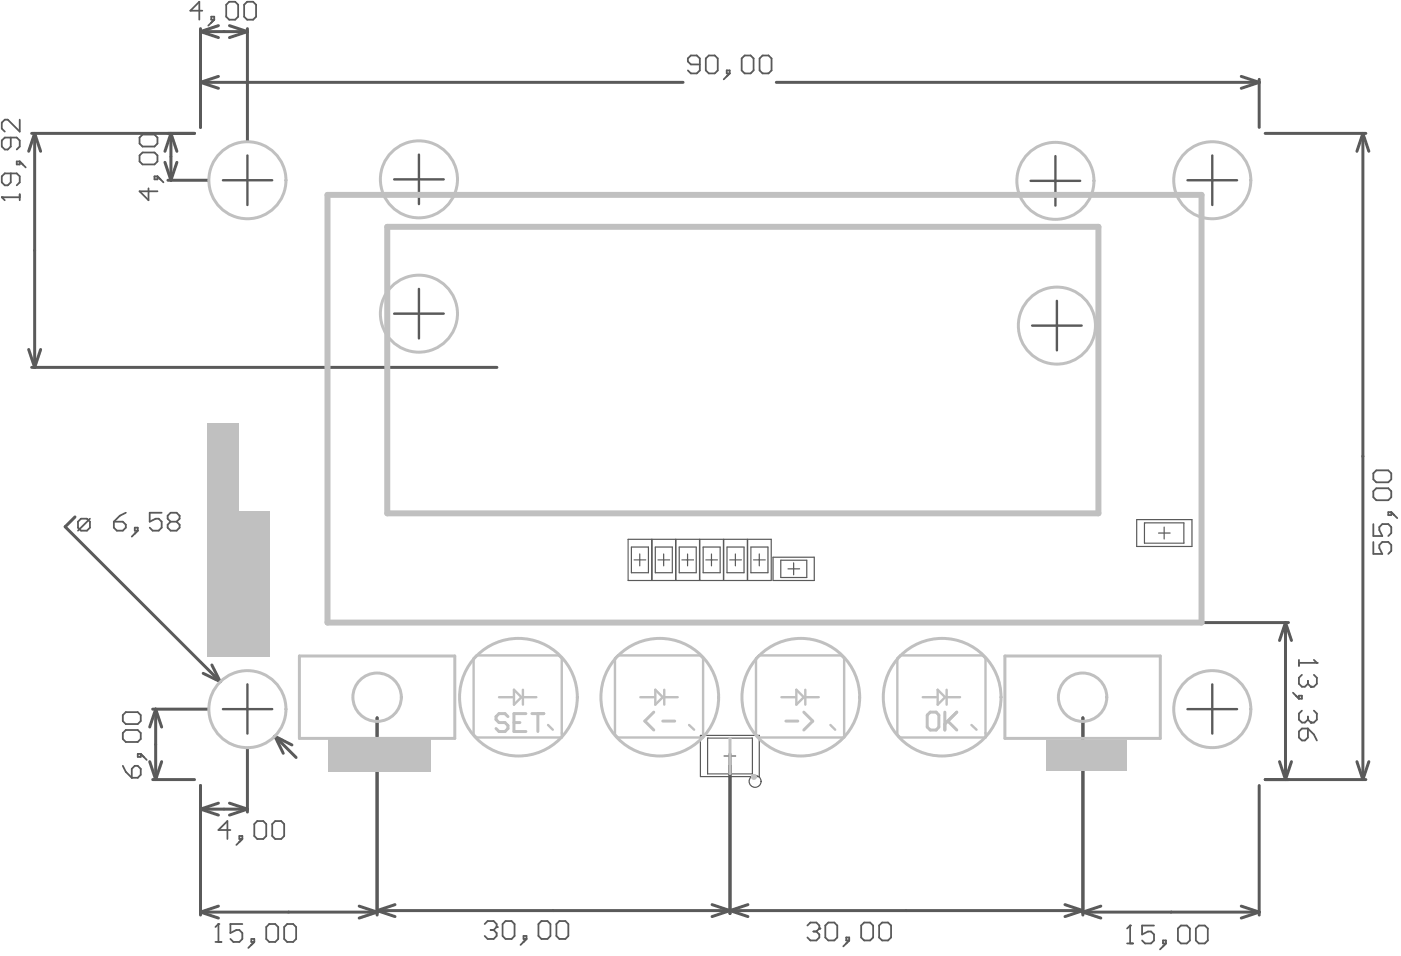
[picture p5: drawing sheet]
<svg xmlns="http://www.w3.org/2000/svg" width="198mm" height="135mm" viewBox="0 0 198 135" stroke-linecap="round" stroke-linejoin="round" font-family="sans-serif">
<g fill="none" stroke="#5a5a5a" stroke-width=".17">
<path d="M88.7 76.2h3.4v5.8h-3.4zM89.2 77.3h2.4v3.6h-2.4zM89.6 79.1h1.6M90.4 78.3v1.7M92.1 76.2h3.3v5.8h-3.3zM92.6 77.3h2.4v3.6h-2.4zM92.9 79.1h1.7M93.8 78.3v1.7M95.5 76.2h3.3v5.8h-3.3zM95.9 77.3h2.5v3.6h-2.5zM96.3 79.1h1.7M97.1 78.3v1.7"/>
<path d="M98.9 76.2h3.3v5.8h-3.3zM99.3 77.3h2.4v3.6h-2.4zM99.7 79.1h1.6M100.5 78.3v1.7M102.2 76.2h3.4v5.8h-3.4zM102.7 77.3h2.4v3.6h-2.4zM103.1 79.1h1.6M103.9 78.3v1.7M105.6 76.2h3.3v5.8h-3.3zM106.1 77.3h2.4v3.6h-2.4zM106.5 79.1h1.6M107.3 78.3v1.7"/>
<path d="M109.2 78.8h5.8v3.2h-5.8zM110.3 79.2h3.7v2.4h-3.7zM112.1 79.6v1.6M160.6 73.4h7.8v3.8h-7.8zM161.7 73.9h5.5v2.9h-5.5zM163.7 75.3h1.6M164.5 74.5v1.7M111.3 80.4h1.7M98.9 103.9h8.4v5.9h-8.4zM100 104.3h6.3v5.1h-6.3zM102.3 106.8h1.6M103.1 106v1.7"/>
<circle cx="106.7" cy="110.4" r=".84"/>
</g>
<g fill="none" stroke="#5a5a5a" stroke-width=".42">
<path d="M4.5 18.9h23M4.9 18.9l.8 2.5M4.9 18.9l-.8 2.5M4.9 18.9v33M24.1 18.9l.9 2.5M24.1 18.9v6.6M24.1 18.9l-.8 2.5M28.3 4v14M28.3 11.6l2.6 .9M28.3 4.5l2.6 .8M28.3 4.5h6.7M28.3 11.6h68.2"/>
<path d="M30.9 10.8l-2.6 .8M30.9 3.6l-2.6 .9M32.4 3.6l2.6 .9M35 4v15.9M35 4.5l-2.6 .8M109.7 11.6h68.2M175.3 10.8l2.6 .8M177.9 11.2v6.8M177.9 11.6l-2.6 .9M178.7 18.9h14.2M192.5 18.9l.9 2.5M192.5 18.9l-.8 2.5"/>
<path d="M192.5 18.9v91.3M23.3 22.9l.8 2.6M23.7 25.5h5.7M25 22.9l-.9 2.6M4.1 49.4l.8 2.5M4.5 51.9h65.7M5.7 49.4l-.8 2.5M10.6 73.1l-1.4 1.4 21.9 21.8M28.7 95.2l2.4 1.1M29.9 94l1.2 2.3M118.1 88h63.9M181.6 88l-.9 2.5"/>
<path d="M181.6 88v22.2M181.6 88l.8 2.5M21.1 107.6l.9 2.6M21.6 110.2h5.9M21.6 100.2h7.8M22 100.2v10M22 100.2l.8 2.6M22 100.2l-.9 2.6M22.8 107.6l-.8 2.6M28.3 111v18.3M28.3 114.4h6.7M28.3 114.4l2.6 .8"/>
<path d="M30.9 113.5l-2.6 .9M32.4 113.5l2.6 .9M35 105.8v9M35 114.4l-2.6 .8M38.8 104.1l1.2 2.4M38.8 104.1l2.4 1.2M38.8 104.1l3 3M53.3 101.4v27.9M103.1 106.6v22.5M153 101.4v27.9M177.9 111v18.3M178.7 110.2h14.2"/>
<path d="M180.7 107.6l.9 2.6M182.4 107.6l-.8 2.6M191.7 107.6l.8 2.6M193.4 107.6l-.9 2.6M28.3 128.9l2.6 .9M28.3 128.9h25M30.9 128.1l-2.6 .8M50.7 128.1l2.6 .8M53.3 128.9l-2.6 .9M53.3 128.7l2.5 .8M53.3 128.7h99.7M55.8 127.9l-2.5 .8"/>
<path d="M100.6 127.9l5.1 1.6M105.7 127.9l-5.1 1.6M150.4 127.9l2.6 .8M153 128.9l2.5 .9M153 128.7l-2.6 .8M153 128.9h24.9M155.5 128.1l-2.5 .8M175.3 128.1l2.6 .8M177.9 128.9l-2.6 .9"/>
</g>
<g fill="none" stroke="#5a5a5a" stroke-width=".34">
<path d="M31.5 25.5h7M35 22v7M55.7 25.3h7M59.2 21.8v7M145.6 25.6h7M149.1 22.1v7M167.7 25.5h7.1M171.2 22v7M55.7 44.3h7M59.2 40.8v7M145.8 46h7M149.3 42.5v7"/>
<path d="M35 96.7v7M171.2 96.7v7M31.5 100.2h7M167.7 100.2h7.1"/>
</g>
<g fill="none" stroke="#5a5a5a" stroke-width=".25">
<path d="M1.5 19.4v1.3l-.4 .4h-.4l-.4-.4v-.8l.4-.5h1.7l.4 .5v.8l-.4 .4M2.8 16.9v1.7l-1.7-1.7h-.4l-.4 .4v.9l.4 .4M19.7 19.4l.4-.4h1.7l.4 .4v.9l-.4 .4h-1.7l-.4-.4zM28.6 1.5h-1.7l1.3-1.3v2.6M29.8 2.4h.5v.4h-.5zM30.3 2.8l-.9 .8M32 .7l.4-.5h.8l.4 .5v1.7l-.4 .4h-.8l-.4-.4zM34.5 .7l.4-.5h.9l.4 .5v1.7l-.4 .4h-.9l-.4-.4zM98.9 9.1h-1.3l-.4-.4v-.4l.4-.5h.8l.5 .5v1.7l-.5 .4h-.8l-.4-.4M99.7 8.3l.4-.5h.9l.4 .5v1.7l-.4 .4h-.9l-.4-.4zM102.7 10h.4v.4h-.4zM103.1 10.4l-.9 .8"/>
<path d="M104.8 8.3l.4-.5h.8l.5 .5v1.7l-.5 .4h-.8l-.4-.4zM107.3 8.3l.4-.5h.9l.4 .5v1.7l-.4 .4h-.9l-.4-.4zM.3 27.9h.1M.3 27.9h2.5M.3 27.9l.4 .4M1.5 24.5v1.3l-.4 .4h-.4l-.4-.4v-.9l.4-.4h1.7l.4 .4v.9l-.4 .4M2.4 22.8h.4v.4h-.4zM2.8 27.5v.8M2.8 22.8l.8 .9M19.7 22l.4-.4h1.7l.4 .4v.8l-.4 .4h-1.7l-.4-.4zM21 26.6v1.7l-1.3-1.3h2.5M21.8 24.9h.4v.4h-.4z"/>
<path d="M22.2 24.9l.9 .9M11 73.7l.4-.4h.9l.4 .4v.9l-.4 .4h-.9l-.4-.4zM12.7 73.3l-1.7 1.7M16.1 73.7h1.2l.5 .5v.4l-.5 .4h-.8l-.4-.4zM17.8 72.5l-.9 .4-.8 .8M19 74.6h.5v.4h-.5zM19.5 75l-.9 .8M22.8 72.5h-1.7v1.2l.9-.4h.4l.4 .4v.9l-.4 .4h-.8l-.5-.4M24.1 73.7l-.4 .5v.4l.4 .4h.8l.5-.4v-.4l-.5-.5M24.1 73.7h.8M24.1 73.7l-.4-.4v-.4l.4-.4h.8l.5 .4v.4l-.5 .4M194 66.9l.4-.4h1.7l.4 .4v.8l-.4 .5h-1.7l-.4-.5z"/>
<path d="M194 69.4l.4-.4h1.7l.4 .4v.9l-.4 .4h-1.7l-.4-.4zM194 74.1v1.7h1.3l-.5-.9v-.4l.5-.4h.8l.4 .4v.8l-.4 .5M194 76.6v1.7h1.3l-.5-.9v-.4l.5-.4h.8l.4 .4v.9l-.4 .4M196.1 72.4h.4v.4h-.4zM196.5 72.4l.9 .8M182.6 97.9l.9 .8M183.5 93.3v.8M183.5 98.3h.4v.4h-.4zM183.5 93.7h2.5M183.9 95.4l-.4 .4v.8l.4 .5h.4l.5-.5M184.8 96.6l.4 .5M184.8 96.2v.4"/>
<path d="M185.2 97.1h.1M185.6 93.3l.4 .4M185.6 95.4l.4 .4v.8l-.4 .5h-.4M186 93.7h.1M17.3 108.2l.5 .9 .8 .8M17.3 101.1l.5-.5h1.7l.4 .5v.8l-.4 .4h-1.7l-.5-.4zM17.3 103.6l.5-.4h1.7l.4 .4v.8l-.4 .5h-1.7l-.5-.5zM18.6 108.7l.4-.5h.5l.4 .5v.8l-.4 .4h-.9zM19.5 106.6h.4v.4h-.4zM19.9 106.6l.8 .8M32.5 117.3h-1.6l1.2-1.3v2.6M33.8 118.2h.4v.4h-.4z"/>
<path d="M34.2 118.6l-.8 .8M35.9 116.5l.4-.5h.9l.4 .5v1.7l-.4 .4h-.9l-.4-.4zM38.5 116.5l.4-.5h.8l.4 .5v1.7l-.4 .4h-.8l-.4-.4zM183.5 103.4l.4-.4h.9v1.2l-.5 .5h-.4l-.4-.5zM183.9 100.4l-.4 .5v.8l.4 .4h.4l.5-.4M184.8 101.3v.4M184.8 101.7l.4 .4M184.8 103l.8 .8 .4 .9M185.2 102.1h.1M185.6 100.4l.4 .5v.8l-.4 .4h-.4M30.4 133.1h.9M30.9 130.6h.1"/>
<path d="M30.9 130.6v2.5M30.9 130.6l-.5 .4M34.2 130.6h-1.7v1.3l.9-.5h.4l.4 .5v.8l-.4 .4h-.8l-.5-.4M35.5 132.7h.4v.4h-.4zM35.9 133.1l-.8 .9M37.6 131l.4-.4h.9l.4 .4v1.7l-.4 .4h-.9l-.4-.4zM40.1 131l.5-.4h.8l.4 .4v1.7l-.4 .4h-.8l-.5-.4zM68.5 130.6l.4-.4h.8l.5 .4v.4M69.3 131.4h.4M69.7 131.4l.5 .5v.4l-.5 .4h-.8l-.4-.4M70.2 131h.1M70.2 131l-.5 .4"/>
<path d="M71 130.6l.4-.4h.9l.4 .4v1.7l-.4 .4h-.9l-.4-.4zM74 132.3h.4v.4h-.4zM74.4 132.7l-.9 .8M76.1 130.6l.4-.4h.8l.5 .4v1.7l-.5 .4h-.8l-.4-.4zM78.6 130.6l.4-.4h.9l.4 .4v1.7l-.4 .4h-.9l-.4-.4zM114.1 130.8l.4-.4h.8l.4 .4v.4M114.9 131.7h.4M115.3 131.7l.4 .4v.4l-.4 .4h-.8l-.4-.4M115.7 131.2h.1M115.7 131.2l-.4 .5M116.6 130.8l.4-.4h.9l.4 .4v1.7l-.4 .4h-.9l-.4-.4zM119.5 132.5h.5v.4h-.5z"/>
<path d="M120 132.9l-.9 .9M121.7 130.8l.4-.4h.8l.4 .4v1.7l-.4 .4h-.8l-.4-.4zM124.2 130.8l.4-.4h.9l.4 .4v1.7l-.4 .4h-.9l-.4-.4zM159.2 133.3h.9M159.6 130.8h.1M159.6 130.8v2.5M159.6 130.8l-.4 .4M163 130.8h-1.7v1.3l.9-.4h.4l.4 .4v.8l-.4 .4h-.8l-.5-.4M164.3 132.9h.4v.4h-.4zM164.7 133.3l-.8 .9M166.4 131.2l.4-.4h.9l.4 .4v1.7l-.4 .4h-.9l-.4-.4zM168.9 131.2l.5-.4h.8l.4 .4v1.7l-.4 .4h-.8l-.5-.4z"/>
</g>
<g fill="none" stroke="#c0c0c0" stroke-width=".34">
<path d="M66.9 93.1l.4-.5h11.6l.5 .5v11.1h-12.1l-.4-.4zM70.5 98.5h1.9M72.6 97.5l1.1 1-1.1 1.1zM73.9 97.5v2.1M73.9 98.5h1.9M86.9 93.1l.4-.5h11.6l.4 .5v11.1h-12l-.4-.4zM90.5 98.5h1.9M92.6 97.5l1 1-1 1.1zM93.8 97.5v2.1M93.8 98.5h1.9M106.8 93.1l.4-.5h11.6l.4 .5v11.1h-12l-.4-.4zM110.4 98.5h1.9"/>
<path d="M112.5 97.5l1 1-1 1.1zM113.8 97.5v2.1M113.8 98.5h1.9M126.8 93.1l.4-.5h11.6l.4 .5v11.1h-12l-.4-.4zM130.3 98.5h1.9M132.5 97.5l1 1-1 1.1zM133.7 97.5v2.1M133.7 98.5h1.9M77.4 102.5l.7 .6M97.3 102.5l.8 .6M103.1 104.4h.1v4.9h-.1zM117.3 102.5l.7 .6"/>
<path d="M137.2 102.5l.7 .6"/>
</g>
<path d="M42.3 92.7h21.9v11.7h-21.9zM142 92.7h21.9v11.7h-21.9z" fill="none" stroke="#c0c0c0" stroke-width=".42"/>
<path d="M46.3 27.5h123.4v60.5h-123.4zM54.7 32.1h100.5v40.5h-100.5z" fill="none" stroke="#c0c0c0" stroke-width=".84"/>
<g fill="#c0c0c0">
<path d="M29.3 59.8h4.4v9.8h-4.4z" fill-rule="evenodd"/>
<path d="M29.3 69.6h4.4v23.2h-4.4z" fill-rule="evenodd"/>
</g>
<path d="M92.4 100.6l-1.3 1.3 1.3 1.3M93.6 101.9h1.7M111 101.9h1.7M113.5 100.6l1.3 1.3-1.3 1.3M131 101.1l.4-.5h.8l.4 .5v1.7l-.4 .4h-.8l-.4-.4zM133.5 100.6v2.6M133.9 101.9l1.3 1.3M135.2 100.6l-1.7 1.7" fill="none" stroke="#c0c0c0" stroke-width=".42"/>
<g fill="#c0c0c0">
<path d="M46.3 104.6h14.5v4.5h-14.5z" fill-rule="evenodd"/>
<path d="M147.8 104.6h11.3v4.3h-11.3z" fill-rule="evenodd"/>
</g>
<path d="M71.8 101.3l-.5-.4h-.8l-.4 .4v.4l.4 .4h.8l.5 .4v.5l-.5 .4h-.8l-.4-.4M72.6 102.1h.8M74.3 100.9h-1.7v2.5h1.7M75.1 100.9h1.7M76 100.9v2.5" fill="none" stroke="#c0c0c0" stroke-width=".42"/>
<path d="M33.7 72.2h4.4v20.6h-4.4z" fill-rule="evenodd" fill="#c0c0c0"/>
<g fill="none" stroke="#c0c0c0" stroke-width=".42">
<circle cx="35" cy="25.5" r="5.4"/>
<circle cx="59.2" cy="25.3" r="5.4"/>
<circle cx="149.1" cy="25.6" r="5.4"/>
<circle cx="171.3" cy="25.5" r="5.4"/>
<circle cx="59.2" cy="44.3" r="5.4"/>
<circle cx="149.3" cy="46" r="5.4"/>
<circle cx="53.3" cy="98.5" r="3.4"/>
<circle cx="73.2" cy="98.5" r="8.3"/>
<circle cx="93.2" cy="98.5" r="8.3"/>
<circle cx="113.1" cy="98.5" r="8.3"/>
<circle cx="133.1" cy="98.5" r="8.3"/>
<circle cx="152.9" cy="98.5" r="3.4"/>
<circle cx="35" cy="100.2" r="5.4"/>
<circle cx="106.5" cy="109.8" r=".21"/>
<circle cx="171.3" cy="100.2" r="5.4"/>
</g>
</svg>
